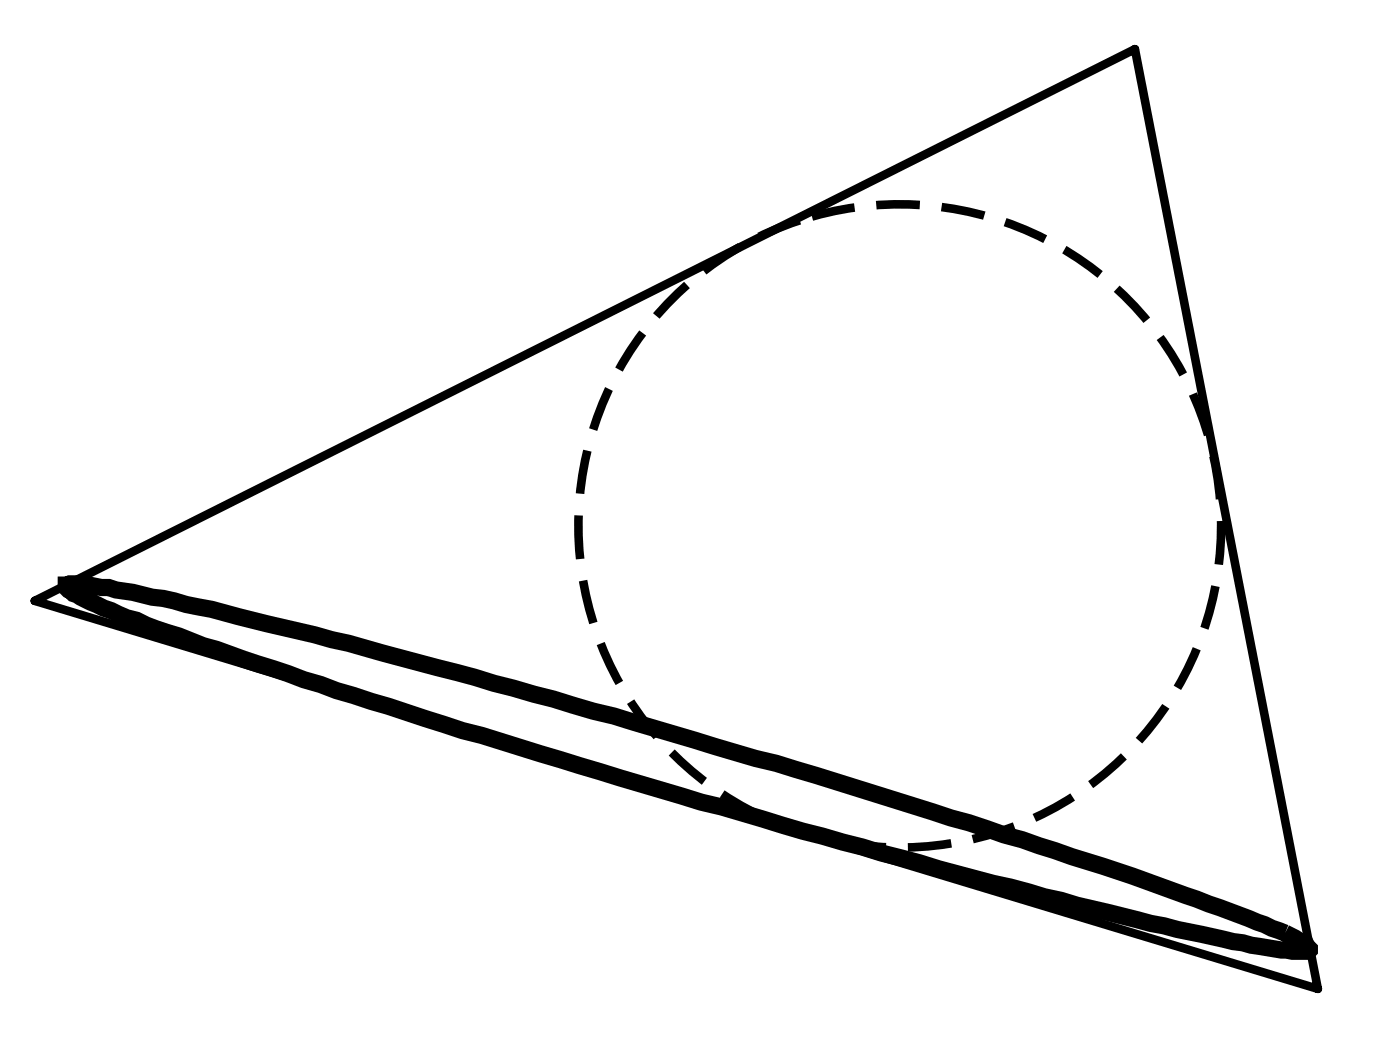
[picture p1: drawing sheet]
<svg xmlns="http://www.w3.org/2000/svg" width="41mm" height="31mm" viewBox="0 0 41 31" stroke-linecap="round" stroke-linejoin="round" font-family="sans-serif">
<path d="M23.5 6.4a9.4 9.4 0 0 0-3.9 15.5 9.4 9.4 0 0 0 15.6-3.9 9.4 9.4 0 0 0-10.9-11.9l-.8 .3" fill="none" stroke="#000" stroke-width=".25" stroke-dasharray="1.3 .6" stroke-dashoffset="-.2" stroke-linecap="butt"/>
<path d="M1.9 17a15.2 15.2 0 0 1 3.9 .7l8 2 8.8 2.5 7.2 2.2 5 1.8a14.7 14.7 0 0 1 3.3 1.4v.1a36.7 36.7 0 0 1-6.7-1.4l-11-3-6.9-2-7.2-2.4a19.4 19.4 0 0 1-4.4-1.8z" fill="none" stroke="#000" stroke-width=".5"/>
<path d="M1 17.5l32-16.1 5.4 27.4z" fill="none" stroke="#000" stroke-width=".25"/>
</svg>
